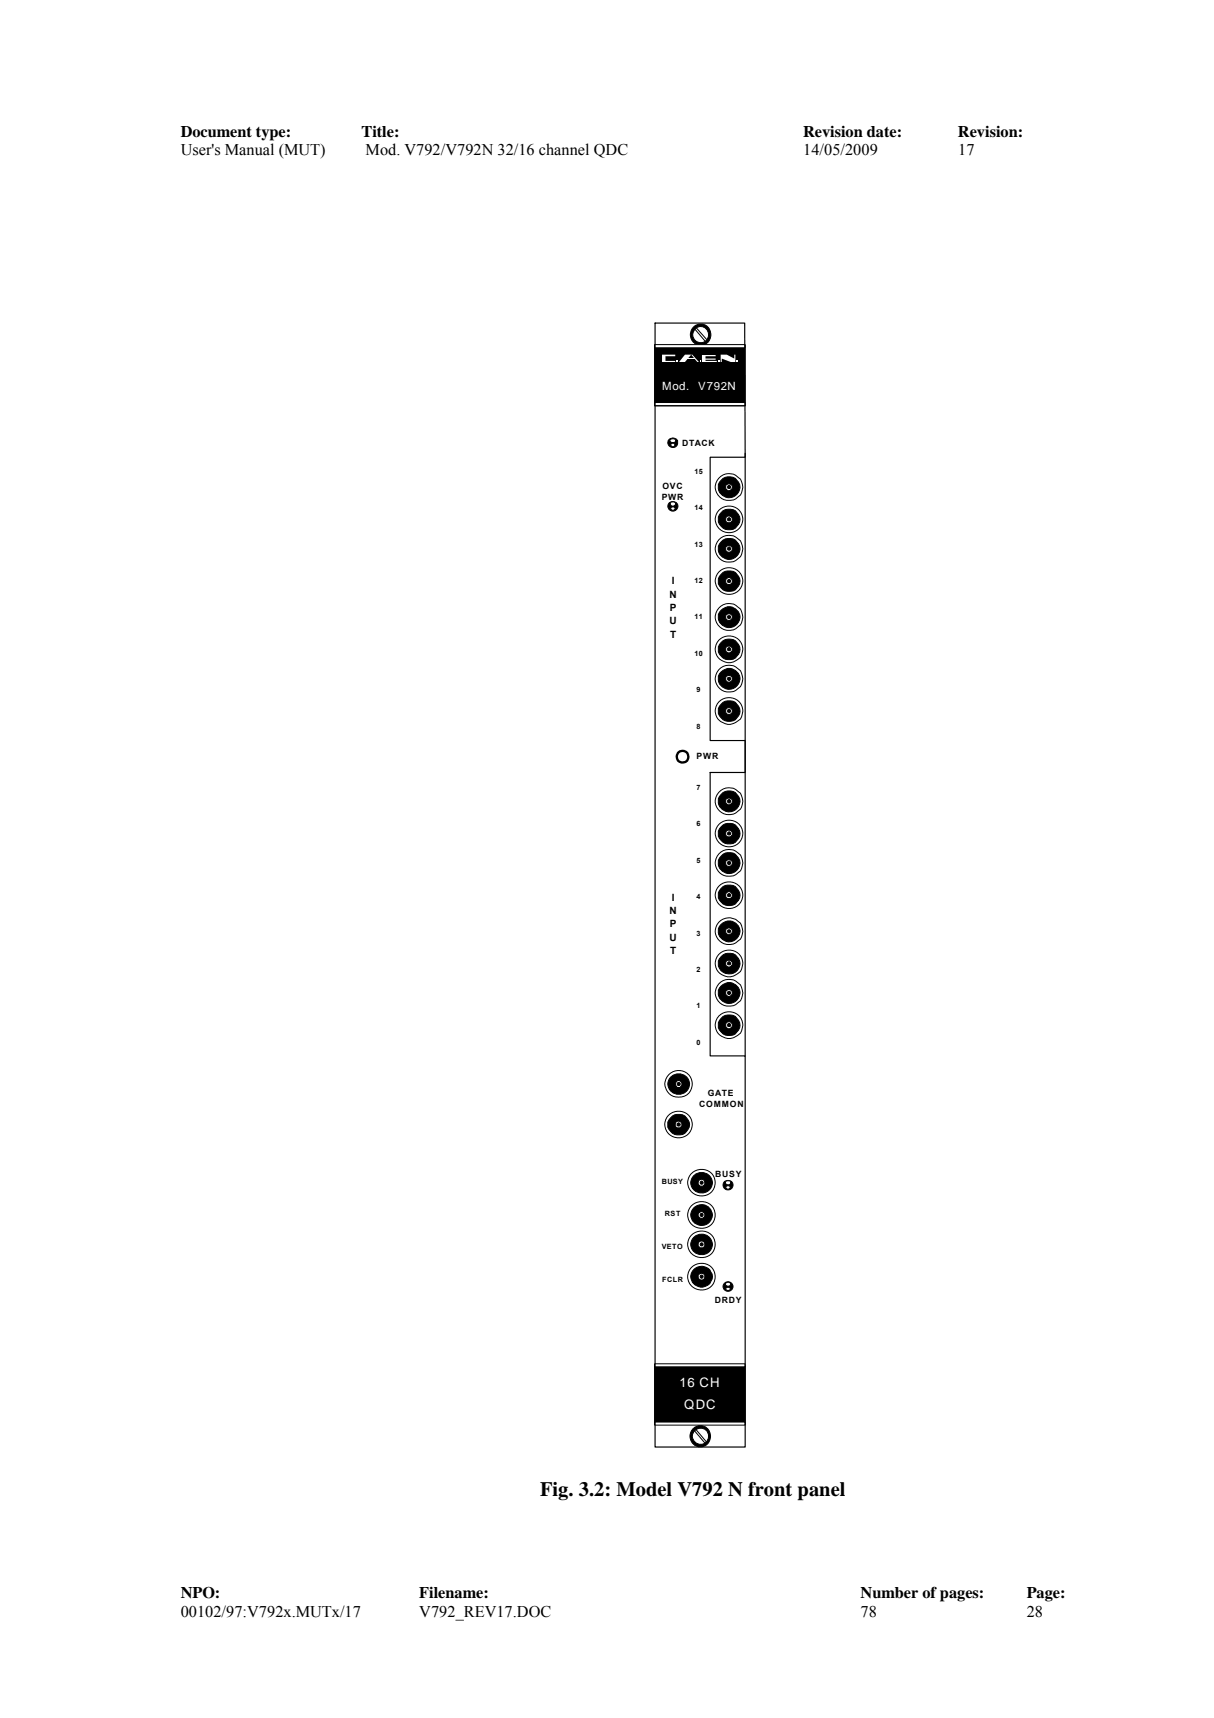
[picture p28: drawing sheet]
<svg xmlns="http://www.w3.org/2000/svg" width="210mm" height="297mm" viewBox="0 0 210 297" stroke-linecap="round" stroke-linejoin="round" font-family="sans-serif">
<defs><g id="words">
<text font-size="3.5" x="93.4" y="258.6">Fig. 3.2: Model V792 N front panel</text>
<g font-size="2.8">
<text x="31.2" y="23.6">Document type:</text>
<text x="62.5" y="23.6">Title:</text>
<text x="138.8" y="23.6">Revision date:</text>
<text x="165.6" y="23.6">Revision:</text>
<text x="31.2" y="26.9">User's Manual (MUT)</text>
<text x="63.2" y="26.9">Mod. V792/V792N 32/16 channel QDC</text>
<text x="138.9" y="26.9">14/05/2009</text>
<text x="165.7" y="26.9">17</text>
<text x="31.2" y="276.4">NPO:</text>
<text x="31.2" y="279.6">00102/97:V792x.MUTx/17</text>
<text x="72.5" y="279.6">V792_REV17.DOC</text>
<text x="72.5" y="276.4">Filename:</text>
<text x="148.8" y="276.4">Number of pages:</text>
<text x="148.8" y="279.6">78</text>
<text x="177.5" y="276.4">Page:</text>
<text x="177.5" y="279.6">28</text>
</g>
<g font-size="2.3" fill="#fff">
<text x="117.5" y="239.9">16 CH</text>
<text x="118.3" y="243.7">QDC</text>
</g>
<g font-size="2" fill="#fff">
<text x="114.5" y="67.4">Mod.</text>
<text x="120.7" y="67.4">V792N</text>
</g>
<g font-size="1.7">
<text x="116.1" y="101">I</text>
<text x="115.7" y="103.3">N</text>
<text x="115.7" y="108">U</text>
<text x="115.8" y="105.6">P</text>
<text x="115.9" y="110.3">T</text>
<text x="116.1" y="155.7">I</text>
<text x="115.7" y="158">N</text>
<text x="115.8" y="160.4">P</text>
<text x="115.7" y="162.7">U</text>
<text x="115.9" y="165">T</text>
</g>
<g font-size="1.5">
<text x="118" y="77.1">DTACK</text>
<text x="114.4" y="86.5">PWR</text>
<text x="114.5" y="84.5">OVC</text>
<text x="120.4" y="131.3">PWR</text>
<text x="120.9" y="191.5">COMMON</text>
<text x="122.4" y="189.5">GATE</text>
<text x="123.7" y="203.5">BUSY</text>
<text x="123.6" y="225.2">DRDY</text>
</g>
<g font-size="1.3">
<text x="120.1" y="81.9">15</text>
<text x="120.1" y="88.2">14</text>
<text x="120.1" y="94.5">13</text>
<text x="120.1" y="100.8">12</text>
<text x="120.1" y="107.1">11</text>
<text x="120.1" y="113.4">10</text>
<text x="120.4" y="119.7">9</text>
<text x="120.4" y="126">8</text>
<text x="120.4" y="136.6">7</text>
<text x="120.4" y="142.8">6</text>
<text x="120.4" y="149.2">5</text>
<text x="120.4" y="155.4">4</text>
<text x="120.4" y="161.8">3</text>
<text x="120.4" y="168">2</text>
<text x="120.4" y="174.3">1</text>
<text x="120.4" y="180.6">0</text>
<text x="114.4" y="204.7">BUSY</text>
<text x="114.9" y="210.2">RST</text>
<text x="114.4" y="216">VETO</text>
<text x="114.5" y="221.6">FCLR</text>
</g>
</g></defs>
<path d="M113.2 59.7h15.6v10.5h-15.6z" fill-rule="evenodd" fill="#000" stroke="#000" stroke-width=".17"/>
<path d="M113.2 69.6h15.6v.5h-15.6z" fill-rule="evenodd" fill="#fff" stroke="#000" stroke-width=".17"/>
<circle cx="121.1" cy="57.9" r="1.81" fill="#000" stroke="#000" stroke-width=".17"/>
<circle cx="121.1" cy="57.8" r="1.39" fill="#fff" stroke="#000" stroke-width=".17"/>
<path d="M120.1 56.9l1.8 2.1M120.4 56.7l1.8 2" fill="none" stroke="#000" stroke-width=".17"/>
<path d="M113.2 59.6h15.6v.5h-15.6z" fill-rule="evenodd" fill="#fff" stroke="#000" stroke-width=".17"/>
<path d="M113.2 236.2h15.6v10.1h-15.6z" fill-rule="evenodd" fill="#000" stroke="#000" stroke-width=".17"/>
<g fill="#fff" stroke="#000" stroke-width=".17">
<path d="M113.2 235.8h15.6v.5h-15.6z" fill-rule="evenodd"/>
<path d="M113.2 245.9h15.6v.5h-15.6z" fill-rule="evenodd"/>
</g>
<circle cx="121" cy="248.3" r="1.81" fill="#000" stroke="#000" stroke-width=".17"/>
<circle cx="121.1" cy="248.3" r="1.39" fill="#fff" stroke="#000" stroke-width=".17"/>
<path d="M120 247.3l1.9 2.2M120.3 247.1l1.8 2.2" fill="none" stroke="#000" stroke-width=".17"/>
<g fill="#fff">
<path d="M114.5 61.3h2.3v.3h-1.7v.8h1.7v.2h-2.3z" fill-rule="evenodd"/>
<path d="M121.4 61.4h2.3v.2h-1.7v.4h1.7v.2h-1.7v.2h1.9v.2h-2.5z" fill-rule="evenodd"/>
<path d="M118.4 61.3h1.3l1.1 1.3h-.2l-1.1-1.3-1.1 1.3h-1z" fill-rule="evenodd"/>
<path d="M124.6 61.3h1.1l1.3 .7v-.7h.1v1.3h-.8l-1.5-.6v.6h-.2z" fill-rule="evenodd"/>
</g>
<g fill="#fff">
<path d="M118.5 62h1.7v.1h-1.7z"/>
<path d="M117 62.4h.2v.2h-.2z"/>
<path d="M121.1 62.4h.1v.2h-.1z"/>
<path d="M124.2 62.4h.2v.2h-.2z"/>
<path d="M127.4 62.4h.2v.2h-.2z"/>
</g>
<circle cx="116.3" cy="76.6" r=".83" fill="#000" stroke="#000" stroke-width=".17"/>
<g fill="#fff" stroke="#000" stroke-width=".17">
<path d="M115.9 76.1a.52 .52 0 0 1 .5-.3 .52 .52 0 0 1 .4 .5 .52 .52 0 0 1-.6 .2 .52 .52 0 0 1-.3-.4z" fill-rule="evenodd"/>
<path d="M116.1 76.6h.4l.2 .2-.2 .4a.4 .4 0 0 1-.5-.3z" fill-rule="evenodd"/>
</g>
<circle cx="116.4" cy="87.6" r=".85" fill="#000" stroke="#000" stroke-width=".17"/>
<g fill="#fff" stroke="#000" stroke-width=".17">
<path d="M116 86.9l.1-.1h.4l.3 .3a.48 .48 0 0 1-.5 .4 .48 .48 0 0 1-.4-.4z" fill-rule="evenodd"/>
<path d="M116.1 87.7h.4l.3 .2-.2 .3h-.5l-.1-.3z" fill-rule="evenodd"/>
</g>
<circle cx="118" cy="130.8" r="1.02" fill="#fff" stroke="#000" stroke-width=".4"/>
<path d="M113.3 55.9h15.5v23.2h-6v48.9h6v5.6h-6v49h6v67.6h-15.5z" fill="none" stroke="#000" stroke-width=".2"/>
<circle cx="125.9" cy="222.4" r=".85" fill="#000" stroke="#000" stroke-width=".17"/>
<g fill="#fff" stroke="#000" stroke-width=".17">
<path d="M125.5 221.9a.5 .5 0 0 1 .8 .1v.2a.49 .49 0 0 1-.5 .2 .49 .49 0 0 1-.4-.4z" fill-rule="evenodd"/>
<path d="M125.5 222.7l.2-.1a.45 .45 0 0 1 .6 .2 .41 .41 0 0 1-.4 .3 .41 .41 0 0 1-.4-.3z" fill-rule="evenodd"/>
</g>
<circle cx="125.9" cy="204.9" r=".85" fill="#000" stroke="#000" stroke-width=".17"/>
<g fill="#fff" stroke="#000" stroke-width=".17">
<path d="M125.5 204.3l.2-.1h.5a.38 .38 0 0 1 0 .6 .51 .51 0 0 1-.8-.3z" fill-rule="evenodd"/>
<path d="M125.7 205h.4l.1 .1 .1 .2-.2 .2h-.5l-.1-.2z" fill-rule="evenodd"/>
<path d="M124.2 175.8a2.35 2.35 0 0 1 3.9 .3 2.35 2.35 0 0 1-1.8 3.5 2.33 2.33 0 0 1-2.3-1.2 2.33 2.33 0 0 1 .2-2.6z" fill-rule="evenodd"/>
</g>
<path d="M124.7 176.1a1.84 1.84 0 0 1 2.4-.4 1.84 1.84 0 0 1 .6 2.4 1.84 1.84 0 0 1-2.3 .9 1.77 1.77 0 0 1-.7-2.9z" fill-rule="evenodd" fill="#000" stroke="#000" stroke-width=".17"/>
<circle cx="126" cy="177.2" r=".61" fill="#fff" stroke="#000" stroke-width=".17"/>
<path d="M125.8 177.1l.4-.1 .1 .3v.1h-.5z" fill-rule="evenodd" fill="#000" stroke="#000" stroke-width=".17"/>
<circle cx="126.1" cy="171.7" r="2.36" fill="#fff" stroke="#000" stroke-width=".17"/>
<path d="M124.7 170.5a1.85 1.85 0 0 1 2.7-.2 1.85 1.85 0 0 1 0 2.7 1.85 1.85 0 0 1-2.7-.1 1.76 1.76 0 0 1 0-2.4z" fill-rule="evenodd" fill="#000" stroke="#000" stroke-width=".17"/>
<circle cx="126" cy="171.7" r=".58" fill="#fff" stroke="#000" stroke-width=".17"/>
<path d="M125.8 171.5h.5v.2l-.1 .3-.4-.2z" fill-rule="evenodd" fill="#000" stroke="#000" stroke-width=".17"/>
<path d="M124.2 165.1a2.35 2.35 0 0 1 3.9 .3 2.35 2.35 0 0 1-1.8 3.5 2.33 2.33 0 0 1-2.3-1.2 2.33 2.33 0 0 1 .2-2.6z" fill-rule="evenodd" fill="#fff" stroke="#000" stroke-width=".17"/>
<path d="M124.7 165.4a1.82 1.82 0 0 1 2.8 .1 1.82 1.82 0 0 1-.6 2.7 1.82 1.82 0 0 1-2.3-.5 1.82 1.82 0 0 1 .1-2.3z" fill-rule="evenodd" fill="#000" stroke="#000" stroke-width=".17"/>
<circle cx="126" cy="166.6" r=".6" fill="#fff" stroke="#000" stroke-width=".17"/>
<path d="M125.8 166.4l.4-.1 .1 .3v.2h-.5z" fill-rule="evenodd" fill="#000" stroke="#000" stroke-width=".17"/>
<path d="M124.3 159.5a2.39 2.39 0 0 1 3.9 .6 2.34 2.34 0 0 1-.2 2.3 2.45 2.45 0 0 1-2.6 .8 2.45 2.45 0 0 1-1.7-2.2l.1-.6z" fill-rule="evenodd" fill="#fff" stroke="#000" stroke-width=".17"/>
<path d="M124.7 159.8a1.85 1.85 0 0 1 2.7-.1 1.85 1.85 0 0 1 0 2.7 1.85 1.85 0 0 1-2.7-.2 1.75 1.75 0 0 1 0-2.4z" fill-rule="evenodd" fill="#000" stroke="#000" stroke-width=".17"/>
<circle cx="126" cy="161" r=".58" fill="#fff" stroke="#000" stroke-width=".17"/>
<path d="M125.8 160.8h.5v.2l-.1 .3-.4-.1z" fill-rule="evenodd" fill="#000" stroke="#000" stroke-width=".17"/>
<path d="M124.2 153.3a2.37 2.37 0 0 1 3.7-.1 2.37 2.37 0 0 1-.6 3.6 2.37 2.37 0 0 1-3.5-1.2l-.1-.8 .1-.9z" fill-rule="evenodd" fill="#fff" stroke="#000" stroke-width=".17"/>
<path d="M124.7 153.6a1.84 1.84 0 0 1 2.4-.4 1.84 1.84 0 0 1 .6 2.4 1.84 1.84 0 0 1-2.3 .9 1.74 1.74 0 0 1-.7-2.9z" fill-rule="evenodd" fill="#000" stroke="#000" stroke-width=".17"/>
<circle cx="126" cy="154.8" r=".6" fill="#fff" stroke="#000" stroke-width=".17"/>
<path d="M125.8 154.6l.4-.1 .1 .3v.2h-.5z" fill-rule="evenodd" fill="#000" stroke="#000" stroke-width=".17"/>
<circle cx="126.1" cy="149.2" r="2.36" fill="#fff" stroke="#000" stroke-width=".17"/>
<circle cx="126.1" cy="149.2" r="1.86" fill="#000" stroke="#000" stroke-width=".17"/>
<circle cx="126" cy="149.2" r=".59" fill="#fff" stroke="#000" stroke-width=".17"/>
<path d="M125.8 149l.2-.1 .3 .1v.2l-.1 .3-.4-.1z" fill-rule="evenodd" fill="#000" stroke="#000" stroke-width=".17"/>
<path d="M124.2 142.6a2.37 2.37 0 0 1 3.7 0 2.37 2.37 0 0 1-.6 3.6 2.37 2.37 0 0 1-3.5-1.3l-.1-.8 .1-.8z" fill-rule="evenodd" fill="#fff" stroke="#000" stroke-width=".17"/>
<path d="M124.7 143a1.85 1.85 0 0 1 2.5-.3 1.85 1.85 0 0 1 .4 2.5 1.85 1.85 0 0 1-2.6 .4 1.67 1.67 0 0 1-.3-2.6z" fill-rule="evenodd" fill="#000" stroke="#000" stroke-width=".17"/>
<circle cx="126" cy="144.1" r=".61" fill="#fff" stroke="#000" stroke-width=".17"/>
<path d="M125.8 144l.4-.2 .1 .3v.2h-.5z" fill-rule="evenodd" fill="#000" stroke="#000" stroke-width=".17"/>
<circle cx="126.1" cy="138.5" r="2.36" fill="#fff" stroke="#000" stroke-width=".17"/>
<path d="M124.7 137.4a1.86 1.86 0 0 1 2.7-.2 1.86 1.86 0 0 1 0 2.7 1.86 1.86 0 0 1-2.7-.2 1.76 1.76 0 0 1 0-2.3z" fill-rule="evenodd" fill="#000" stroke="#000" stroke-width=".17"/>
<circle cx="126" cy="138.6" r=".58" fill="#fff" stroke="#000" stroke-width=".17"/>
<path d="M125.8 138.4l.2-.2 .3 .2v.2l-.1 .2-.4-.1z" fill-rule="evenodd" fill="#000" stroke="#000" stroke-width=".17"/>
<path d="M124.2 121.5a2.35 2.35 0 0 1 3.9 .3 2.35 2.35 0 0 1-1.8 3.4 2.34 2.34 0 0 1-2.3-1.2 2.34 2.34 0 0 1 .2-2.5z" fill-rule="evenodd" fill="#fff" stroke="#000" stroke-width=".17"/>
<path d="M124.7 121.8a1.85 1.85 0 0 1 2.7-.2 1.85 1.85 0 0 1 0 2.7 1.85 1.85 0 0 1-2.7-.2 1.54 1.54 0 0 1 0-2.3z" fill-rule="evenodd" fill="#000" stroke="#000" stroke-width=".17"/>
<circle cx="126" cy="122.9" r=".61" fill="#fff" stroke="#000" stroke-width=".17"/>
<path d="M125.8 122.8l.4-.2 .1 .4v.1h-.5z" fill-rule="evenodd" fill="#000" stroke="#000" stroke-width=".17"/>
<circle cx="126.1" cy="117.3" r="2.36" fill="#fff" stroke="#000" stroke-width=".17"/>
<path d="M124.7 116.2a1.85 1.85 0 0 1 2.7-.2 1.85 1.85 0 0 1 0 2.7 1.85 1.85 0 0 1-2.7-.1 1.76 1.76 0 0 1 0-2.4z" fill-rule="evenodd" fill="#000" stroke="#000" stroke-width=".17"/>
<circle cx="126" cy="117.4" r=".59" fill="#fff" stroke="#000" stroke-width=".17"/>
<path d="M125.8 117.2h.5v.2l-.1 .2-.4-.1z" fill-rule="evenodd" fill="#000" stroke="#000" stroke-width=".17"/>
<path d="M124.2 110.8a2.35 2.35 0 0 1 3.9 .3 2.35 2.35 0 0 1-1.8 3.5 2.33 2.33 0 0 1-2.3-1.2 2.33 2.33 0 0 1 .2-2.6z" fill-rule="evenodd" fill="#fff" stroke="#000" stroke-width=".17"/>
<path d="M124.7 111.1a1.85 1.85 0 0 1 2.5-.3 1.85 1.85 0 0 1 .4 2.6 1.85 1.85 0 0 1-2.6 .4 1.67 1.67 0 0 1-.3-2.7z" fill-rule="evenodd" fill="#000" stroke="#000" stroke-width=".17"/>
<circle cx="126" cy="112.3" r=".6" fill="#fff" stroke="#000" stroke-width=".17"/>
<path d="M125.8 112.1l.4-.1 .1 .3v.1h-.5z" fill-rule="evenodd" fill="#000" stroke="#000" stroke-width=".17"/>
<circle cx="126.1" cy="106.7" r="2.36" fill="#fff" stroke="#000" stroke-width=".17"/>
<path d="M124.7 105.5a1.85 1.85 0 0 1 2.7-.1 1.85 1.85 0 0 1 0 2.7 1.85 1.85 0 0 1-2.7-.2 1.76 1.76 0 0 1 0-2.4z" fill-rule="evenodd" fill="#000" stroke="#000" stroke-width=".17"/>
<circle cx="126" cy="106.7" r=".58" fill="#fff" stroke="#000" stroke-width=".17"/>
<path d="M125.8 106.5h.5v.2l-.1 .3-.4-.2z" fill-rule="evenodd" fill="#000" stroke="#000" stroke-width=".17"/>
<path d="M124.2 99a2.37 2.37 0 0 1 3.7-.1 2.37 2.37 0 0 1-.6 3.6 2.37 2.37 0 0 1-3.5-1.2l-.1-.9 .1-.8z" fill-rule="evenodd" fill="#fff" stroke="#000" stroke-width=".17"/>
<path d="M124.7 99.3a1.84 1.84 0 0 1 2.4-.4 1.84 1.84 0 0 1 .6 2.4 1.84 1.84 0 0 1-2.3 .9 1.75 1.75 0 0 1-.7-2.9z" fill-rule="evenodd" fill="#000" stroke="#000" stroke-width=".17"/>
<circle cx="126" cy="100.4" r=".6" fill="#fff" stroke="#000" stroke-width=".17"/>
<path d="M125.8 100.3l.4-.1 .1 .2v.2h-.5z" fill-rule="evenodd" fill="#000" stroke="#000" stroke-width=".17"/>
<circle cx="126.1" cy="94.9" r="2.36" fill="#fff" stroke="#000" stroke-width=".17"/>
<circle cx="126.1" cy="94.9" r="1.86" fill="#000" stroke="#000" stroke-width=".17"/>
<circle cx="126" cy="94.9" r=".59" fill="#fff" stroke="#000" stroke-width=".17"/>
<path d="M125.8 94.7l.4-.1 .1 .3v.1h-.5z" fill-rule="evenodd" fill="#000" stroke="#000" stroke-width=".17"/>
<path d="M124.2 88.3a2.37 2.37 0 0 1 3.7-.1 2.37 2.37 0 0 1-.6 3.6 2.37 2.37 0 0 1-3.5-1.2l-.1-.8 .1-.8z" fill-rule="evenodd" fill="#fff" stroke="#000" stroke-width=".17"/>
<path d="M124.7 88.6a1.84 1.84 0 0 1 2.4-.3 1.84 1.84 0 0 1 .6 2.4 1.84 1.84 0 0 1-2.3 .8 1.77 1.77 0 0 1-.7-2.9z" fill-rule="evenodd" fill="#000" stroke="#000" stroke-width=".17"/>
<circle cx="126" cy="89.8" r=".61" fill="#fff" stroke="#000" stroke-width=".17"/>
<path d="M125.8 89.6l.4-.1 .1 .3v.2h-.5z" fill-rule="evenodd" fill="#000" stroke="#000" stroke-width=".17"/>
<circle cx="126.1" cy="84.2" r="2.36" fill="#fff" stroke="#000" stroke-width=".17"/>
<path d="M124.7 83.1a1.82 1.82 0 0 1 2.8 0 1.82 1.82 0 0 1-.6 2.8 1.82 1.82 0 0 1-2.3-.5 1.82 1.82 0 0 1 .1-2.3z" fill-rule="evenodd" fill="#000" stroke="#000" stroke-width=".17"/>
<circle cx="126" cy="84.3" r=".58" fill="#fff" stroke="#000" stroke-width=".17"/>
<path d="M125.8 84.1l.4-.2 .1 .3v.2h-.5z" fill-rule="evenodd" fill="#000" stroke="#000" stroke-width=".17"/>
<circle cx="121.3" cy="220.8" r="2.34" fill="#fff" stroke="#000" stroke-width=".17"/>
<path d="M120.1 219.4a1.85 1.85 0 0 1 2.8 .4 1.85 1.85 0 0 1-.8 2.7 1.85 1.85 0 0 1-2.6-1.3 1.7 1.7 0 0 1 .6-1.8z" fill-rule="evenodd" fill="#000" stroke="#000" stroke-width=".17"/>
<circle cx="121.3" cy="220.7" r=".57" fill="#fff" stroke="#000" stroke-width=".17"/>
<path d="M121.1 220.5h.4l.1 .2-.1 .2-.3 .1-.1-.3z" fill-rule="evenodd" fill="#000" stroke="#000" stroke-width=".17"/>
<path d="M119.4 213.7a2.36 2.36 0 0 1 3.5-.3 2.36 2.36 0 0 1 0 3.5 2.36 2.36 0 0 1-3.5-.3 2.23 2.23 0 0 1 0-2.9z" fill-rule="evenodd" fill="#fff" stroke="#000" stroke-width=".17"/>
<path d="M119.9 213.9a1.85 1.85 0 0 1 2.7-.1 1.85 1.85 0 0 1 0 2.7 1.85 1.85 0 0 1-2.7-.1 1.68 1.68 0 0 1 0-2.5z" fill-rule="evenodd" fill="#000" stroke="#000" stroke-width=".17"/>
<circle cx="121.3" cy="215.2" r=".6" fill="#fff" stroke="#000" stroke-width=".17"/>
<path d="M121.2 214.9h.3l.1 .2-.1 .2h-.4v-.2z" fill-rule="evenodd" fill="#000" stroke="#000" stroke-width=".17"/>
<circle cx="121.3" cy="210.1" r="2.34" fill="#fff" stroke="#000" stroke-width=".17"/>
<path d="M120.1 208.7a1.84 1.84 0 0 1 2.8 .4 1.84 1.84 0 0 1-.9 2.7 1.84 1.84 0 0 1-2.5-1.2 1.75 1.75 0 0 1 .6-1.9z" fill-rule="evenodd" fill="#000" stroke="#000" stroke-width=".17"/>
<path d="M120.7 209.8a.6 .6 0 0 1 1.1-.1 .6 .6 0 0 1-.5 1l-.2-.1-.4-.3z" fill-rule="evenodd" fill="#fff" stroke="#000" stroke-width=".17"/>
<path d="M121.1 209.9h.4l.1 .2-.2 .2h-.2l-.1-.2z" fill-rule="evenodd" fill="#000" stroke="#000" stroke-width=".17"/>
<path d="M119.4 203a2.37 2.37 0 0 1 3.7-.1 2.37 2.37 0 0 1-.6 3.6 2.37 2.37 0 0 1-3.4-1.2l-.2-.8 .2-.8z" fill-rule="evenodd" fill="#fff" stroke="#000" stroke-width=".17"/>
<path d="M120 203.3a1.82 1.82 0 0 1 2.4-.3 1.82 1.82 0 0 1 .4 2.5 1.82 1.82 0 0 1-2.4 .6 1.73 1.73 0 0 1-.4-2.8z" fill-rule="evenodd" fill="#000" stroke="#000" stroke-width=".17"/>
<circle cx="121.3" cy="204.5" r=".6" fill="#fff" stroke="#000" stroke-width=".17"/>
<path d="M121.2 204.3h.3l.1 .2-.1 .2h-.4v-.2z" fill-rule="evenodd" fill="#000" stroke="#000" stroke-width=".17"/>
<path d="M115.5 193a2.37 2.37 0 0 1 3.6-.1 2.37 2.37 0 0 1-.6 3.6 2.37 2.37 0 0 1-3.4-1.3l-.2-.8 .2-.8z" fill-rule="evenodd" fill="#fff" stroke="#000" stroke-width=".17"/>
<path d="M116.3 193a1.86 1.86 0 0 1 2.5 .2 1.86 1.86 0 0 1 0 2.5 1.86 1.86 0 0 1-2.5 .2 1.72 1.72 0 0 1 0-2.9z" fill-rule="evenodd" fill="#000" stroke="#000" stroke-width=".17"/>
<path d="M116.8 194.1a.61 .61 0 0 1 1 0 .61 .61 0 0 1-.2 .9h-.5l-.2-.1-.1-.2z" fill-rule="evenodd" fill="#fff" stroke="#000" stroke-width=".17"/>
<path d="M117.1 194.3l.3-.2 .2 .3v.2h-.5z" fill-rule="evenodd" fill="#000" stroke="#000" stroke-width=".17"/>
<circle cx="117.4" cy="187.4" r="2.34" fill="#fff" stroke="#000" stroke-width=".17"/>
<path d="M116 186.2a1.85 1.85 0 0 1 2.7-.1 1.85 1.85 0 0 1 0 2.7 1.85 1.85 0 0 1-2.7-.1 1.69 1.69 0 0 1 0-2.5z" fill-rule="evenodd" fill="#000" stroke="#000" stroke-width=".17"/>
<path d="M117.1 186.9a.62 .62 0 0 1 .8 .3 .62 .62 0 0 1-.3 .8h-.5l-.3-.5z" fill-rule="evenodd" fill="#fff" stroke="#000" stroke-width=".17"/>
<path d="M117.2 187.2h.4v.4h-.4z" fill-rule="evenodd" fill="#000" stroke="#000" stroke-width=".17"/>
<path d="M128.8 78.4v104.2" fill="none" stroke="#000" stroke-width=".2"/>
<use href="#words"/>
</svg>
